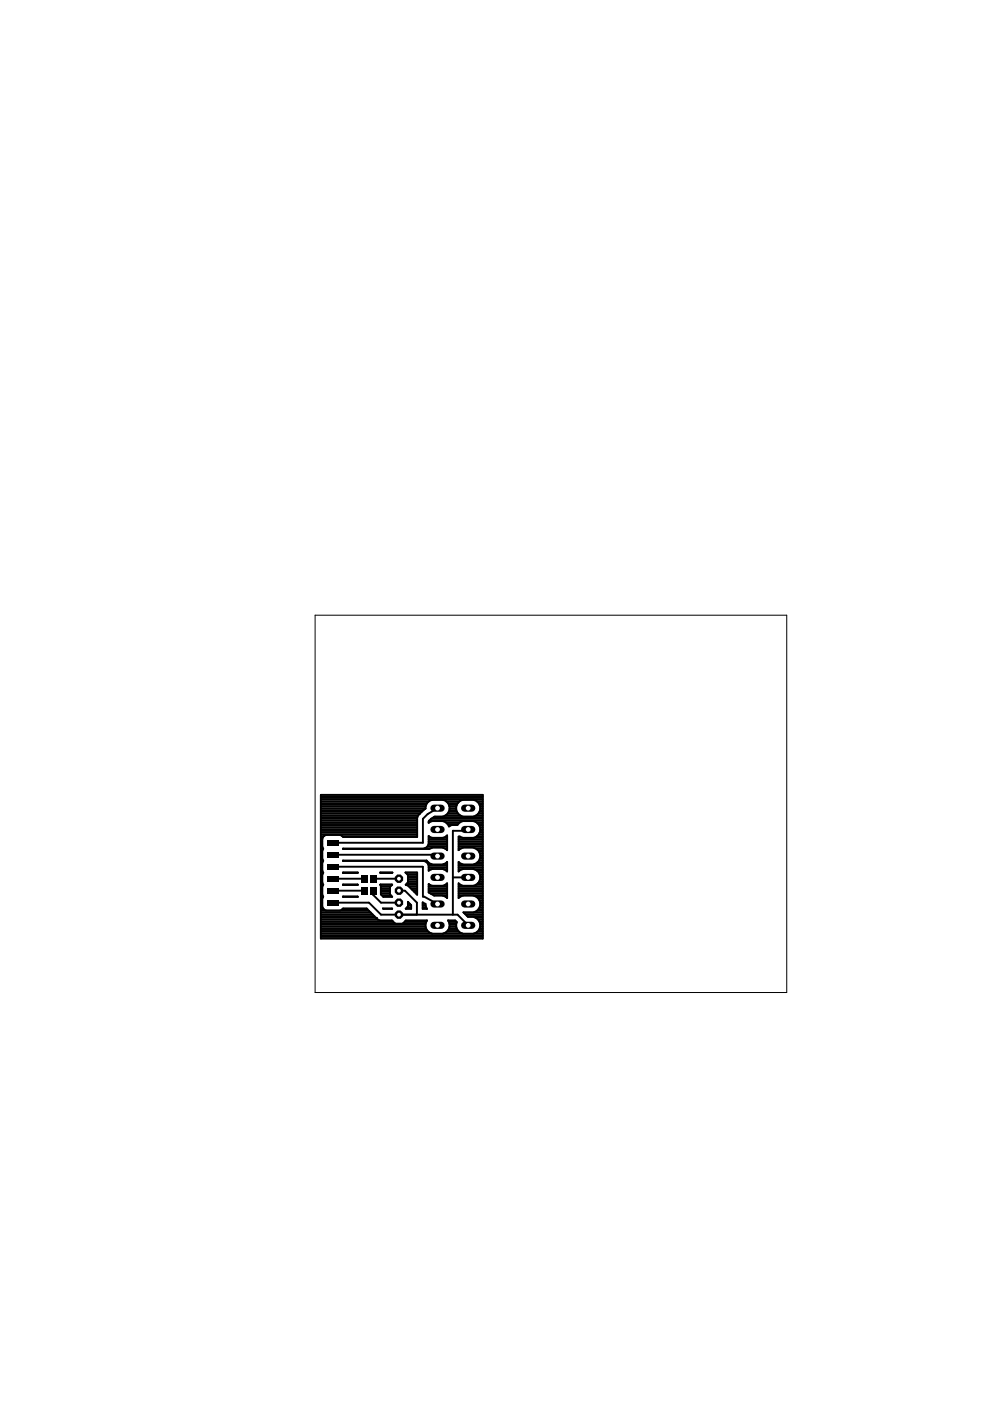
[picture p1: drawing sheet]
<svg xmlns="http://www.w3.org/2000/svg" width="210mm" height="297mm" viewBox="0 0 210 297" stroke-linecap="round" stroke-linejoin="round" font-family="sans-serif">
<path d="M66.8 130.4h100v80h-100z" fill="none" stroke="#000" stroke-width=".21"/>
<g fill="#000">
<path d="M69.3 178h2.6v1.3h-2.6zM69.3 190.7h2.6v1.3h-2.6zM69.3 185.7h2.6v1.2h-2.6zM69.3 188.2h2.6v1.3h-2.6zM69.3 180.6h2.6v1.3h-2.6zM69.3 183.1h2.6v1.3h-2.6zM76.7 185.6h1.3v1.5h-1.3zM76.7 188.1h1.3v1.5h-1.3zM78.4 185.6h1.3v1.5h-1.3zM78.4 188.1h1.3v1.5h-1.3z"/>
<circle cx="79.7" cy="194.6" r=".2"/>
<circle cx="84.6" cy="188.8" r=".96"/>
<circle cx="84.6" cy="193.9" r=".96"/>
<circle cx="84.6" cy="191.4" r=".96"/>
<circle cx="84.6" cy="186.3" r=".96"/>
</g>
<path d="M92 175.9h1.5M92 171.3h1.5M98.5 175.9h1.5M98.5 171.3h1.5M92 186h1.5M92 181.5h1.5M92 196.2h1.5M92 191.7h1.5M98.5 186h1.5M98.5 181.5h1.5M98.5 196.2h1.5M98.5 191.7h1.5" fill="none" stroke="#000" stroke-width="1.5"/>
<g fill="none" stroke="#000" stroke-width=".41">
<path d="M68 168.5h34.4v30.5h-34.4zM68 169.6h34.4M68 179.9h.5M68 179.5h.3M68 179.1h.3M68 178.8h.3M68 178.4h.3M68 178h.3M68 177.7h.4M68 177.3h.7M68 176.9h20.4M68 176.6h20.4"/>
<path d="M68 176.2h20.4M68 175.8h20.4M68 175.4h20.4M68 175.1h20.4M68 174.7h20.4M68 174.3h20.4M68 174h20.4M68 173.6h20.4M68 173.2h20.5M68 172.9h20.7M68 172.5h21M68 172.1h21.4"/>
<path d="M68 171.8h21.8M68 171.4h22.2M68 171h22.2M68 170.7h22.4M68 170.3h22.5M68 169.9h22.9M68 169.2h34.4M68 168.8h34.4M72.6 177.3h15.8M72.7 179.9h17.2l.8-.5 .2-.5v-1.6l.8 .3h2.2l.9-.5v3.2l-.9-.6h-2.2l-.7 .3zM90 179.9h1.3M90.6 179.5h4.2"/>
<path d="M90.8 179.1h4M90.9 178.8h3.9M90.9 178.4h3.9M90.9 178h3.9M90.9 177.7h3.9M90.9 177.3h.1M90.9 174.3h.1M91 180h.1M91 174.4l.7-.3h2.2l.6 .3M91 174h11.4M91.4 173.6h11M91.7 169.6a1.75 1.75 0 0 0-1.5 1.9l-1.6 1.4-.2 .5v4.1h-15.7l-.6-.5h-3l-.6 .5-.2 .3v1.7l.2 .5-.2 .4v1.7"/>
<path d="M92 173.2h10.4M92.8 171.3l-2.1 1.3-1 1v5.1h-19.1M93.9 169.6a1.81 1.81 0 0 1 1.4 1.4 1.81 1.81 0 0 1-.8 1.9M94.2 179.9h.6M94.5 174.3h3M94.5 172.9h3M94.5 172.9l-.6 .2h-1.7l-1.3 1v.4l.1-.1M94.5 174.4l.7 .8 .6-.3h1.2l.5-.5 .7-.3h2.2a1.81 1.81 0 0 1 1.4 1.8 1.81 1.81 0 0 1-1.4 1.7h-2.2l-.7-.2M94.6 177.3h.2M94.6 169.9h2.8M94.9 174.7h2.2M94.9 172.5h2.2"/>
<path d="M95 170.3h2M95.1 175.1h.3M95.1 172.1h1.8M95.2 170.7h1.7M95.3 171.8h1.5M95.3 171.4h1.4M95.3 171h1.4M97.2 179.9h.6M97.2 179.5h5.2M97.2 179.1h5.2M97.2 178.8h5.2M97.2 178.4h5.2"/>
<path d="M97.2 178h5.2M97.2 177.7h5.2M97.5 177.4h-.3v2.9l1-.6h2.2a1.81 1.81 0 0 1 1.4 1.8 1.81 1.81 0 0 1-1.4 1.8h-2.2l-1-.6v2.1l1-.6h2.2l.6 .3 .5 .5M97.5 177.4h.1M98.2 169.6a1.81 1.81 0 0 0-1.5 1.7 1.81 1.81 0 0 0 1.5 1.8h2.2a1.81 1.81 0 0 0 1.4-1.8 1.81 1.81 0 0 0-1.4-1.7M98.8 175.9h.5v.2h-3.3v17.8M100.7 179.9h1.7M101 174.3h1.4M101 172.9h1.4M101.1 177.3h1.3M101.1 169.9h1.3M101.4 174.7h1"/>
<path d="M101.4 172.5h1M101.5 176.9h.9M101.5 170.3h.9M101.6 175.1h.8M101.6 172.1h.8M101.7 176.6h.7M101.7 170.7h.7M101.8 175.4h.6M101.8 171.8h.6M101.8 176.2h.6M101.8 175.8h.6M101.8 171.4h.6"/>
<path d="M101.8 171h.6M68 190.2h.5M68 182.4h.5M68 198.6h34.4M68 198.3h34.4M68 197.9h23.5M68 197.5h22.8M68 197.2h22.5M68 196.8h22.3M68 196.4h22.2M68 196.1h22.2M68 195.7h15.7"/>
<path d="M68 195.3h15.3M68 195h12.1M68 194.6h11.7M68 194.2h11.4M68 193.9h11M68 193.5h10.6M68 193.1h10.3M68 192.8h.6M68 192.4h.4M68 192h.3M68 191.7h.3M68 191.3h.3"/>
<path d="M68 190.9h.3M68 190.5h.3M68 189.8h.4M68 189.4h.3M68 189.1h.3M68 188.7h.3M68 188.3h.3M68 188h.3M68 187.6h.5M68 187.2h.4M68 186.9h.3M68 186.5h.3"/>
<path d="M68 186.1h.3M68 185.8h.3M68 185.4h.4M68 185h.5M68 184.7h.4M68 184.3h.3M68 183.9h.3M68 183.5h.3M68 183.2h.3M68 182.8h.4M68 182.1h.3M68 181.7h.3"/>
<path d="M68 181.3h.3M68 181h.3M68 180.6h.3M68 180.2h.4M68.3 190.5v1.7l.5 .7 .3 .1h3l.6-.4h5l2.4 2.4M68.3 182.1l.2 .3M68.5 182.4l-.2 .5v1.7l.2 .4M68.5 190.2l-.2 .3M68.5 185l-.2 .5v1.6l.2 .5M68.5 187.6l-.2 .4v1.7l.2 .5M70.6 186.3h6.8M70.6 188.8h6.8"/>
<path d="M70.6 191.4h7.6l2.6 2.5h16.2l2.3 2.3M70.6 183.8h19.1v6.3h.2l2.9 1.6M70.6 181.2h21.9l.3 .3M72.6 192.8h5.3M72.7 185h3.2M72.7 187.6h3.1M72.7 190.1l3.2 .1zM72.7 187.5l3.2 .1zM72.7 185h3.2zM72.7 182.4h17.8l.5 .6 .7 .3h2.2l.9-.6v2.1l-.9-.6h-2.2l-.8 .4v-1.1l-.2-.4-.8-.6zM79.1 186.3h5.5M79.1 188.8v.9l1.7 1.7h3.8"/>
<path d="M80.1 195l.4 .1h2.6l.7 .7h1.6l.7-.7h4.4a1.78 1.78 0 0 0 0 2.1M80.6 185h2.6zM80.6 185h2.6M80.6 187.6h2.5M80.6 187.5l2.6 .1-.5 .5v1.5l.4 .6h-1.8l-.5-.6zM80.8 189.4h1.9M80.8 189.1h1.9M80.8 188.7h1.9M80.8 188.3h1.9M80.8 188h2M80.9 189.8h2M81.2 192.6l2 .1z"/>
<path d="M84.6 188.8h1.3l2.5 2.6v2.5M85.5 195.7h4.8M85.9 195.3h4.5M86 185h2.4M86 187.6l.5-.5v-1.6l-.5-.5h2.4v4.7l-1.9-1.9-.4-.2M86 187.6h.1M86 187.6h2.4M86.1 187.6h.1M86.3 192.4h.9M86.4 187.2h2M86.4 185.4h2M86.5 191.2l.7 .7v.8h-1.2l.5-.5z"/>
<path d="M86.5 192h.7M86.5 191.7h.4M86.5 191.3h.1M86.5 186.9h1.9M86.5 186.5h1.9M86.5 186.1h1.9M86.5 185.8h1.9M86.7 188h1.7M87.1 188.3h1.3M87.4 188.7h1M87.8 189.1h.6M88.2 189.4h.2"/>
<path d="M89.6 191.3v1.4h.9l-.3-.7M89.6 191.3h.1M89.6 192.4h.8M89.6 192h.6M89.6 191.7h.6M89.6 191.3l.6 .4M90.2 191.7v.3M90.4 182.8h.4M90.5 197.2l.5 .5 .7 .3h2.2l.6-.3 .5-.5M90.7 183.2h.7M90.9 187.4l.8 .4h2.2l.9-.5v3.1l-.9-.5h-1.8l-1.2-.7zM90.9 189.1h3.9"/>
<path d="M90.9 188.7h3.9M90.9 188.3h3.9M90.9 188h3.9M90.9 187.6h.3M90.9 184.3h.7M90.9 183.9h3.9M90.9 183.5h3.9M91.3 189.4h3.5M91.9 189.8h2.9M94 184.3h.8M94 197.9h4M94.1 183.2h.7"/>
<path d="M94.4 187.6h.4M94.6 190.2h.2M94.7 184.7h.1M94.7 197.5h2.7M94.7 182.8h.1M94.8 180.2h.1M95 197.2a1.78 1.78 0 0 0 0-2.1h1.5l.4 .4-.2 1 .3 .7M95 197.2h2M95.1 195.3h1.6M95.2 196.8h1.6M95.3 195.7h1.5M95.3 196.4h1.4"/>
<path d="M95.3 196.1h1.4M96 186h3.3M97 197.2l.5 .5 .7 .3h2.2l.6-.3 .5-.5M97.2 190.2h.3M97.2 189.8h5.2M97.2 189.4h5.2M97.2 189.1h5.2M97.2 188.7h5.2M97.2 188.3h5.2M97.2 188h5.2M97.2 187.6h.5M97.2 184.7h.2"/>
<path d="M97.2 184.3h.9M97.2 183.9h5.2M97.2 183.5h5.2M97.2 183.2h.7M97.2 182.8h.1M97.2 180.2h.1M98.3 193.5h4.1M98.7 193.9h3.7M99 194.2h3.4M100.5 184.3h1.9M100.5 197.9h1.9M100.6 183.2h1.8"/>
<path d="M100.8 194.6h1.6M100.9 187.6h1.5M101.1 190.2h1.3M101.1 193.1h1.3M101.2 184.7h1.2M101.2 197.5h1.2M101.2 182.8h1.2M101.3 180.2h1.1M101.3 195h1.1M101.3 187.2h1.1M101.4 190.5h1M101.5 192.8h.9"/>
<path d="M101.5 185a1.81 1.81 0 0 1-1.1 2.8h-2.2l-1-.5v3.1l1-.5h2.2a1.81 1.81 0 0 1 1.4 2.1M101.5 185h.9M101.5 197.2h.9M101.6 182.4h.8M101.6 180.6h.8M101.6 195.3h.8M101.6 186.9h.8M101.6 190.9h.8M101.7 192.4h.7M101.7 185.4h.7M101.7 196.8h.7M101.7 182.1h.7"/>
<path d="M101.7 181h.7M101.8 195.7h.6M101.8 186.5h.6M101.8 191.3h.6M101.8 192h.6M101.8 192l-.3 .7-.5 .5-.6 .2h-2.2l1 1h1.2a1.81 1.81 0 0 1 1.1 2.8M101.8 196.4h.6M101.8 196.1h.6M101.8 191.7h.6M101.8 186.1h.6M101.8 185.8h.6M101.8 181.7h.6"/>
<path d="M101.8 181.3h.6"/>
</g>
<g fill="#fff">
<circle cx="84.6" cy="186.3" r=".41"/>
<circle cx="84.6" cy="188.8" r=".41"/>
<circle cx="84.6" cy="191.4" r=".41"/>
<circle cx="84.6" cy="193.9" r=".41"/>
<circle cx="99.3" cy="175.9" r=".51"/>
<circle cx="99.3" cy="171.3" r=".51"/>
<circle cx="92.8" cy="175.9" r=".51"/>
<circle cx="92.8" cy="171.3" r=".51"/>
<circle cx="99.3" cy="186" r=".51"/>
<circle cx="99.3" cy="181.5" r=".51"/>
<circle cx="92.8" cy="186" r=".51"/>
<circle cx="92.8" cy="181.5" r=".51"/>
<circle cx="99.3" cy="196.2" r=".51"/>
<circle cx="99.3" cy="191.7" r=".51"/>
<circle cx="92.8" cy="196.2" r=".51"/>
<circle cx="92.8" cy="191.7" r=".51"/>
</g>
</svg>
